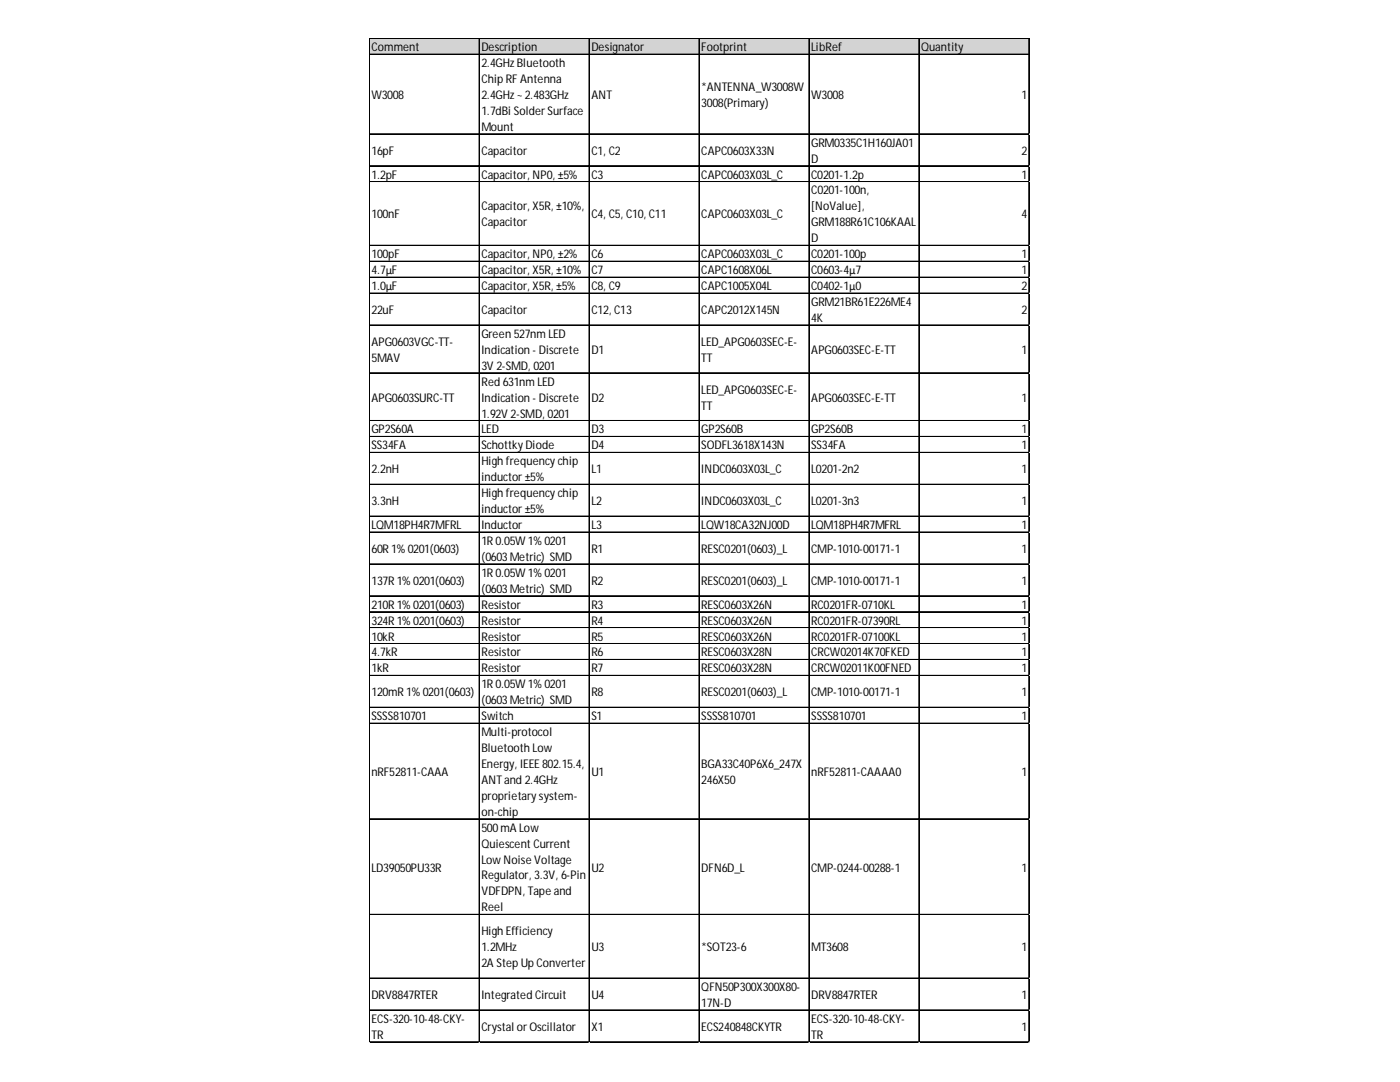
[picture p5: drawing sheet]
<svg xmlns="http://www.w3.org/2000/svg" width="279mm" height="216mm" viewBox="0 0 279 216" stroke-linecap="round" stroke-linejoin="round" font-family="sans-serif">
<defs><g id="words">
<g font-size="2.4">
<text x="74.1" y="10.2">Comment</text>
<text x="96.1" y="10.2">Description</text>
<text x="118" y="10.2">Designator</text>
<text x="140" y="10.2">Footprint</text>
<text x="161.9" y="10.2">LibRef</text>
<text x="183.8" y="10.2">Quantity</text>
<text x="96.1" y="13.4">2.4GHzBluetooth</text>
<text x="96.1" y="16.6">ChipRFAntenna</text>
<text x="74.1" y="19.7">W3008</text>
<text x="96.1" y="19.7">2.4GHz~2.483GHz</text>
<text x="96.1" y="22.9">1.7dBi SolderSurface</text>
<text x="118" y="19.7">ANT</text>
<text x="140" y="18.1">*ANTENNA_W3008W</text>
<text x="140" y="21.3">3008(Primary)</text>
<text x="161.9" y="19.7">W3008</text>
<text x="203.9" y="19.7">1</text>
<text x="96.1" y="26.1">Mount</text>
<text x="161.9" y="29.3">GRM0335C1H160JA01</text>
<text x="74.1" y="30.9">16pF</text>
<text x="74.1" y="35.6">1.2pF</text>
<text x="96.1" y="30.9">Capacitor</text>
<text x="96.1" y="35.6">Capacitor, NP0, ±5%</text>
<text x="118" y="30.9">C1, C2</text>
<text x="118" y="35.6">C3</text>
<text x="140" y="30.9">CAPC0603X33N</text>
<text x="140" y="35.6">CAPC0603X03L_C</text>
<text x="161.9" y="32.5">D</text>
<text x="161.9" y="35.6">C0201-1.2p</text>
<text x="203.9" y="30.9">2</text>
<text x="203.9" y="35.6">1</text>
<text x="96.1" y="42">Capacitor, X5R, ±10%,</text>
<text x="161.9" y="38.8">C0201-100n,</text>
<text x="161.9" y="42">[NoValue],</text>
<text x="74.1" y="43.6">100nF</text>
<text x="96.1" y="45.2">Capacitor</text>
<text x="118" y="43.6">C4, C5, C10, C11</text>
<text x="140" y="43.6">CAPC0603X03L_C</text>
<text x="161.9" y="45.2">GRM188R61C106KAAL</text>
<text x="203.9" y="43.6">4</text>
<text x="74.1" y="51.5">100pF</text>
<text x="96.1" y="51.5">Capacitor, NP0, ±2%</text>
<text x="118" y="51.5">C6</text>
<text x="140" y="51.5">CAPC0603X03L_C</text>
<text x="161.9" y="48.3">D</text>
<text x="161.9" y="51.5">C0201-100p</text>
<text x="203.9" y="51.5">1</text>
<text x="74.1" y="54.7">4.7µF</text>
<text x="74.1" y="57.9">1.0µF</text>
<text x="96.1" y="54.7">Capacitor, X5R, ±10%</text>
<text x="96.1" y="57.9">Capacitor, X5R, ±5%</text>
<text x="118" y="54.7">C7</text>
<text x="118" y="57.9">C8, C9</text>
<text x="140" y="54.7">CAPC1608X06L</text>
<text x="140" y="57.9">CAPC1005X04L</text>
<text x="161.9" y="54.7">C0603-4µ7</text>
<text x="161.9" y="57.9">C0402-1µ0</text>
<text x="203.9" y="54.7">1</text>
<text x="203.9" y="57.9">2</text>
<text x="74.1" y="62.6">22uF</text>
<text x="96.1" y="62.6">Capacitor</text>
<text x="118" y="62.6">C12, C13</text>
<text x="140" y="62.6">CAPC2012X145N</text>
<text x="161.9" y="61.1">GRM21BR61E226ME4</text>
<text x="161.9" y="64.2">4K</text>
<text x="203.9" y="62.6">2</text>
<text x="74.1" y="69">APG0603VGC-TT-</text>
<text x="96.1" y="67.4">Green527nmLED</text>
<text x="96.1" y="70.6">Indication- Discrete</text>
<text x="118" y="70.6">D1</text>
<text x="140" y="69">LED_APG0603SEC-E-</text>
<text x="161.9" y="70.6">APG0603SEC-E-TT</text>
<text x="203.9" y="70.6">1</text>
<text x="74.1" y="72.2">5MAV</text>
<text x="96.1" y="73.8">3V2-SMD, 0201</text>
<text x="96.1" y="77">Red631nmLED</text>
<text x="140" y="72.2">TT</text>
<text x="74.1" y="80.1">APG0603SURC-TT</text>
<text x="96.1" y="80.1">Indication- Discrete</text>
<text x="96.1" y="83.3">1.92V2-SMD, 0201</text>
<text x="118" y="80.1">D2</text>
<text x="140" y="78.5">LED_APG0603SEC-E-</text>
<text x="140" y="81.7">TT</text>
<text x="161.9" y="80.1">APG0603SEC-E-TT</text>
<text x="203.9" y="80.1">1</text>
<text x="74.1" y="86.5">GP2S60A</text>
<text x="74.1" y="89.7">SS34FA</text>
<text x="96.1" y="86.5">LED</text>
<text x="96.1" y="89.7">SchottkyDiode</text>
<text x="118" y="86.5">D3</text>
<text x="118" y="89.7">D4</text>
<text x="140" y="86.5">GP2S60B</text>
<text x="140" y="89.7">SODFL3618X143N</text>
<text x="161.9" y="86.5">GP2S60B</text>
<text x="161.9" y="89.7">SS34FA</text>
<text x="203.9" y="86.5">1</text>
<text x="203.9" y="89.7">1</text>
<text x="74.1" y="94.4">2.2nH</text>
<text x="96.1" y="92.8">Highfrequencychip</text>
<text x="118" y="94.4">L1</text>
<text x="140" y="94.4">INDC0603X03L_C</text>
<text x="161.9" y="94.4">L0201-2n2</text>
<text x="203.9" y="94.4">1</text>
<text x="74.1" y="100.8">3.3nH</text>
<text x="96.1" y="96">inductor±5%</text>
<text x="96.1" y="99.2">Highfrequencychip</text>
<text x="118" y="100.8">L2</text>
<text x="140" y="100.8">INDC0603X03L_C</text>
<text x="161.9" y="100.8">L0201-3n3</text>
<text x="203.9" y="100.8">1</text>
<text x="74.1" y="105.6">LQM18PH4R7MFRL</text>
<text x="96.1" y="102.4">inductor±5%</text>
<text x="96.1" y="105.6">Inductor</text>
<text x="118" y="105.6">L3</text>
<text x="140" y="105.6">LQW18CA32NJ00D</text>
<text x="161.9" y="105.6">LQM18PH4R7MFRL</text>
<text x="203.9" y="105.6">1</text>
<text x="74.1" y="110.3">60R1%0201(0603)</text>
<text x="96.1" y="108.7">1R0.05W1%0201</text>
<text x="96.1" y="111.9">(0603Metric) SMD</text>
<text x="118" y="110.3">R1</text>
<text x="140" y="110.3">RESC0201(0603)_L</text>
<text x="161.9" y="110.3">CMP-1010-00171-1</text>
<text x="203.9" y="110.3">1</text>
<text x="74.1" y="116.7">137R1%0201(0603)</text>
<text x="96.1" y="115.1">1R0.05W1%0201</text>
<text x="96.1" y="118.3">(0603Metric) SMD</text>
<text x="118" y="116.7">R2</text>
<text x="140" y="116.7">RESC0201(0603)_L</text>
<text x="161.9" y="116.7">CMP-1010-00171-1</text>
<text x="203.9" y="116.7">1</text>
<text x="74.1" y="121.5">210R1%0201(0603)</text>
<text x="74.1" y="124.6">324R1%0201(0603)</text>
<text x="96.1" y="121.5">Resistor</text>
<text x="96.1" y="124.6">Resistor</text>
<text x="118" y="121.5">R3</text>
<text x="118" y="124.6">R4</text>
<text x="140" y="121.5">RESC0603X26N</text>
<text x="140" y="124.6">RESC0603X26N</text>
<text x="161.9" y="121.5">RC0201FR-0710KL</text>
<text x="161.9" y="124.6">RC0201FR-07390RL</text>
<text x="203.9" y="121.5">1</text>
<text x="203.9" y="124.6">1</text>
<text x="74.1" y="127.8">10kR</text>
<text x="74.1" y="131">4.7kR</text>
<text x="96.1" y="127.8">Resistor</text>
<text x="96.1" y="131">Resistor</text>
<text x="118" y="127.8">R5</text>
<text x="118" y="131">R6</text>
<text x="140" y="127.8">RESC0603X26N</text>
<text x="140" y="131">RESC0603X28N</text>
<text x="161.9" y="127.8">RC0201FR-07100KL</text>
<text x="161.9" y="131">CRCW02014K70FKED</text>
<text x="203.9" y="127.8">1</text>
<text x="203.9" y="131">1</text>
<text x="74.1" y="134.2">1kR</text>
<text x="96.1" y="134.2">Resistor</text>
<text x="96.1" y="137.3">1R0.05W1%0201</text>
<text x="118" y="134.2">R7</text>
<text x="140" y="134.2">RESC0603X28N</text>
<text x="161.9" y="134.2">CRCW02011K00FNED</text>
<text x="203.9" y="134.2">1</text>
<text x="74.1" y="138.9">120mR1%0201(0603)</text>
<text x="74.1" y="143.7">SSSS810701</text>
<text x="96.1" y="140.5">(0603Metric) SMD</text>
<text x="96.1" y="143.7">Switch</text>
<text x="118" y="138.9">R8</text>
<text x="118" y="143.7">S1</text>
<text x="140" y="138.9">RESC0201(0603)_L</text>
<text x="140" y="143.7">SSSS810701</text>
<text x="161.9" y="138.9">CMP-1010-00171-1</text>
<text x="161.9" y="143.7">SSSS810701</text>
<text x="203.9" y="138.9">1</text>
<text x="203.9" y="143.7">1</text>
<text x="96.1" y="146.9">Multi-protocol</text>
<text x="74.1" y="154.8">nRF52811-CAAA</text>
<text x="96.1" y="150.1">BluetoothLow</text>
<text x="96.1" y="153.2">Energy, IEEE802.15.4,</text>
<text x="118" y="154.8">U1</text>
<text x="140" y="153.2">BGA33C40P6X6_247X</text>
<text x="161.9" y="154.8">nRF52811-CAAAA0</text>
<text x="203.9" y="154.8">1</text>
<text x="96.1" y="156.4">ANTand 2.4GHz</text>
<text x="96.1" y="159.6">proprietarysystem-</text>
<text x="140" y="156.4">246X50</text>
<text x="96.1" y="162.8">on-chip</text>
<text x="96.1" y="166">500mALow</text>
<text x="74.1" y="173.9">LD39050PU33R</text>
<text x="96.1" y="169.1">QuiescentCurrent</text>
<text x="96.1" y="172.3">LowNoiseVoltage</text>
<text x="118" y="173.9">U2</text>
<text x="140" y="173.9">DFN6D_L</text>
<text x="161.9" y="173.9">CMP-0244-00288-1</text>
<text x="203.9" y="173.9">1</text>
<text x="96.1" y="175.5">Regulator, 3.3V, 6-Pin</text>
<text x="96.1" y="178.7">VDFDPN, Tapeand</text>
<text x="96.1" y="181.8">Reel</text>
<text x="96.1" y="186.6">HighEfficiency</text>
<text x="96.1" y="189.8">1.2MHz</text>
<text x="118" y="189.8">U3</text>
<text x="140" y="189.8">*SOT23-6</text>
<text x="161.9" y="189.8">MT3608</text>
<text x="203.9" y="189.8">1</text>
<text x="96.1" y="193">2AStepUpConverter</text>
<text x="140" y="197.7">QFN50P300X300X80-</text>
<text x="74.1" y="199.3">DRV8847RTER</text>
<text x="96.1" y="199.3">IntegratedCircuit</text>
<text x="118" y="199.3">U4</text>
<text x="140" y="200.9">17N-D</text>
<text x="161.9" y="199.3">DRV8847RTER</text>
<text x="203.9" y="199.3">1</text>
<text x="74.1" y="204.1">ECS-320-10-48-CKY-</text>
<text x="74.1" y="207.3">TR</text>
<text x="96.1" y="205.7">Crystal orOscillator</text>
<text x="118" y="205.7">X1</text>
<text x="140" y="205.7">ECS240848CKYTR</text>
<text x="161.9" y="204.1">ECS-320-10-48-CKY-</text>
<text x="161.9" y="207.3">TR</text>
<text x="203.9" y="205.7">1</text>
</g>
</g></defs>
<path d="M73.8 7.7h131.7v3.3h-131.7z" fill="#d3d3d3"/>
<g fill="none" stroke="#000" stroke-width=".2">
<path d="M73.7 7.6v200.4M73.8 7.6h131.7M73.8 7.7h131.7M73.8 10.8h131.7M73.8 10.9h131.7M95.6 7.8v200.2M95.7 7.8v200.2M117.5 7.8v200.2M117.6 7.8v200.2M139.5 7.8v200.2M139.6 7.8v200.2M161.4 7.8v200.2"/>
<path d="M161.5 7.8v200.2M183.4 7.8v200.2M205.3 7.8v200.2M205.4 7.8v200.2M73.8 26.7h131.7M73.8 26.8h131.7M73.8 33h131.7M73.8 33.1h131.7M73.8 36.2h131.7M73.8 36.3h131.7M73.8 48.9h131.7M73.8 49h131.7"/>
<path d="M73.8 52.1h131.7M73.8 52.2h131.7M73.8 55.3h131.7M73.8 55.4h131.7M73.8 58.5h131.7M73.8 58.6h131.7M73.8 64.8h131.7M73.8 64.9h131.7M73.8 74.4h131.7M73.8 83.9h131.7M73.8 84h131.7M73.8 87.1h131.7"/>
<path d="M73.8 87.2h131.7M73.8 90.3h131.7M73.8 96.6h131.7M73.8 96.7h131.7M73.8 103h131.7M73.8 103.1h131.7M73.8 106.2h131.7M73.8 112.5h131.7M73.8 112.6h131.7M73.8 118.9h131.7M73.8 122h131.7M73.8 122.1h131.7"/>
<path d="M73.8 125.2h131.7M73.8 125.3h131.7M73.8 128.4h131.7M73.8 128.5h131.7M73.8 131.6h131.7M73.8 131.7h131.7M73.8 134.8h131.7M73.8 141.1h131.7M73.8 141.2h131.7M73.8 144.3h131.7M73.8 144.4h131.7M73.8 163.4h131.7"/>
<path d="M73.8 182.4h131.7M73.8 182.5h131.7M73.8 195.1h131.7M73.8 195.2h131.7M73.8 201.5h131.7M73.8 201.6h131.7M73.8 207.9h131.7"/>
</g>
<path d="M73.7 208v.1" fill="none" stroke="#d4d4d4" stroke-width=".2"/>
<path d="M73.7 208l.1 .1z" fill="#d4d4d4"/>
<path d="M95.6 208v.1" fill="none" stroke="#d4d4d4" stroke-width=".2"/>
<path d="M95.6 208l.2 .1z" fill="#d4d4d4"/>
<path d="M117.5 208v.1" fill="none" stroke="#d4d4d4" stroke-width=".2"/>
<path d="M117.5 208l.2 .1z" fill="#d4d4d4"/>
<path d="M139.5 208v.1" fill="none" stroke="#d4d4d4" stroke-width=".2"/>
<path d="M139.5 208l.1 .1z" fill="#d4d4d4"/>
<path d="M161.4 208v.1" fill="none" stroke="#d4d4d4" stroke-width=".2"/>
<path d="M161.4 208l.2 .1z" fill="#d4d4d4"/>
<path d="M183.4 208v.1" fill="none" stroke="#d4d4d4" stroke-width=".2"/>
<path d="M183.4 208l.1 .1z" fill="#d4d4d4"/>
<path d="M205.3 208v.1" fill="none" stroke="#d4d4d4" stroke-width=".2"/>
<path d="M205.3 208l.2 .1z" fill="#d4d4d4"/>
<path d="M205.5 26.7h.1" fill="none" stroke="#d4d4d4" stroke-width=".2"/>
<path d="M205.5 26.7v.1z" fill="#d4d4d4"/>
<path d="M205.5 33h.1" fill="none" stroke="#d4d4d4" stroke-width=".2"/>
<path d="M205.5 33v.2z" fill="#d4d4d4"/>
<path d="M205.5 36.2h.1" fill="none" stroke="#d4d4d4" stroke-width=".2"/>
<path d="M205.5 36.2v.2z" fill="#d4d4d4"/>
<path d="M205.5 48.9h.1" fill="none" stroke="#d4d4d4" stroke-width=".2"/>
<path d="M205.5 48.9v.2z" fill="#d4d4d4"/>
<path d="M205.5 52.1h.1" fill="none" stroke="#d4d4d4" stroke-width=".2"/>
<path d="M205.5 52.1v.2z" fill="#d4d4d4"/>
<path d="M205.5 55.3h.1" fill="none" stroke="#d4d4d4" stroke-width=".2"/>
<path d="M205.5 55.3v.2z" fill="#d4d4d4"/>
<path d="M205.5 58.5h.1" fill="none" stroke="#d4d4d4" stroke-width=".2"/>
<path d="M205.5 58.5v.1z" fill="#d4d4d4"/>
<path d="M205.5 64.8h.1" fill="none" stroke="#d4d4d4" stroke-width=".2"/>
<path d="M205.5 64.8v.2z" fill="#d4d4d4"/>
<path d="M205.5 74.4h.1" fill="none" stroke="#d4d4d4" stroke-width=".2"/>
<path d="M205.5 74.4v.1z" fill="#d4d4d4"/>
<path d="M205.5 83.9h.1" fill="none" stroke="#d4d4d4" stroke-width=".2"/>
<path d="M205.5 83.9v.2z" fill="#d4d4d4"/>
<path d="M205.5 87.1h.1" fill="none" stroke="#d4d4d4" stroke-width=".2"/>
<path d="M205.5 87.1v.1z" fill="#d4d4d4"/>
<path d="M205.5 90.3h.1" fill="none" stroke="#d4d4d4" stroke-width=".2"/>
<path d="M205.5 90.3v.1z" fill="#d4d4d4"/>
<path d="M205.5 96.6h.1" fill="none" stroke="#d4d4d4" stroke-width=".2"/>
<path d="M205.5 96.6v.2z" fill="#d4d4d4"/>
<path d="M205.5 103h.1" fill="none" stroke="#d4d4d4" stroke-width=".2"/>
<path d="M205.5 103v.1z" fill="#d4d4d4"/>
<path d="M205.5 106.2h.1" fill="none" stroke="#d4d4d4" stroke-width=".2"/>
<path d="M205.5 106.2v.1z" fill="#d4d4d4"/>
<path d="M205.5 112.5h.1" fill="none" stroke="#d4d4d4" stroke-width=".2"/>
<path d="M205.5 112.5v.2z" fill="#d4d4d4"/>
<path d="M205.5 118.9h.1" fill="none" stroke="#d4d4d4" stroke-width=".2"/>
<path d="M205.5 118.9v.1z" fill="#d4d4d4"/>
<path d="M205.5 122h.1" fill="none" stroke="#d4d4d4" stroke-width=".2"/>
<path d="M205.5 122v.2z" fill="#d4d4d4"/>
<path d="M205.5 125.2h.1" fill="none" stroke="#d4d4d4" stroke-width=".2"/>
<path d="M205.5 125.2v.2z" fill="#d4d4d4"/>
<path d="M205.5 128.4h.1" fill="none" stroke="#d4d4d4" stroke-width=".2"/>
<path d="M205.5 128.4v.2z" fill="#d4d4d4"/>
<path d="M205.5 131.6h.1" fill="none" stroke="#d4d4d4" stroke-width=".2"/>
<path d="M205.5 131.6v.1z" fill="#d4d4d4"/>
<path d="M205.5 134.8h.1" fill="none" stroke="#d4d4d4" stroke-width=".2"/>
<path d="M205.5 134.8v.1z" fill="#d4d4d4"/>
<path d="M205.5 141.1h.1" fill="none" stroke="#d4d4d4" stroke-width=".2"/>
<path d="M205.5 141.1v.2z" fill="#d4d4d4"/>
<path d="M205.5 144.3h.1" fill="none" stroke="#d4d4d4" stroke-width=".2"/>
<path d="M205.5 144.3v.2z" fill="#d4d4d4"/>
<path d="M205.5 163.4h.1" fill="none" stroke="#d4d4d4" stroke-width=".2"/>
<path d="M205.5 163.4v.1z" fill="#d4d4d4"/>
<path d="M205.5 182.4h.1" fill="none" stroke="#d4d4d4" stroke-width=".2"/>
<path d="M205.5 182.4v.2z" fill="#d4d4d4"/>
<path d="M205.5 195.1h.1" fill="none" stroke="#d4d4d4" stroke-width=".2"/>
<path d="M205.5 195.1v.2z" fill="#d4d4d4"/>
<path d="M205.5 201.5h.1" fill="none" stroke="#d4d4d4" stroke-width=".2"/>
<path d="M205.5 201.5v.2z" fill="#d4d4d4"/>
<path d="M205.5 207.9h.1" fill="none" stroke="#d4d4d4" stroke-width=".2"/>
<path d="M205.5 207.9v.1z" fill="#d4d4d4"/>
<use href="#words"/>
</svg>
